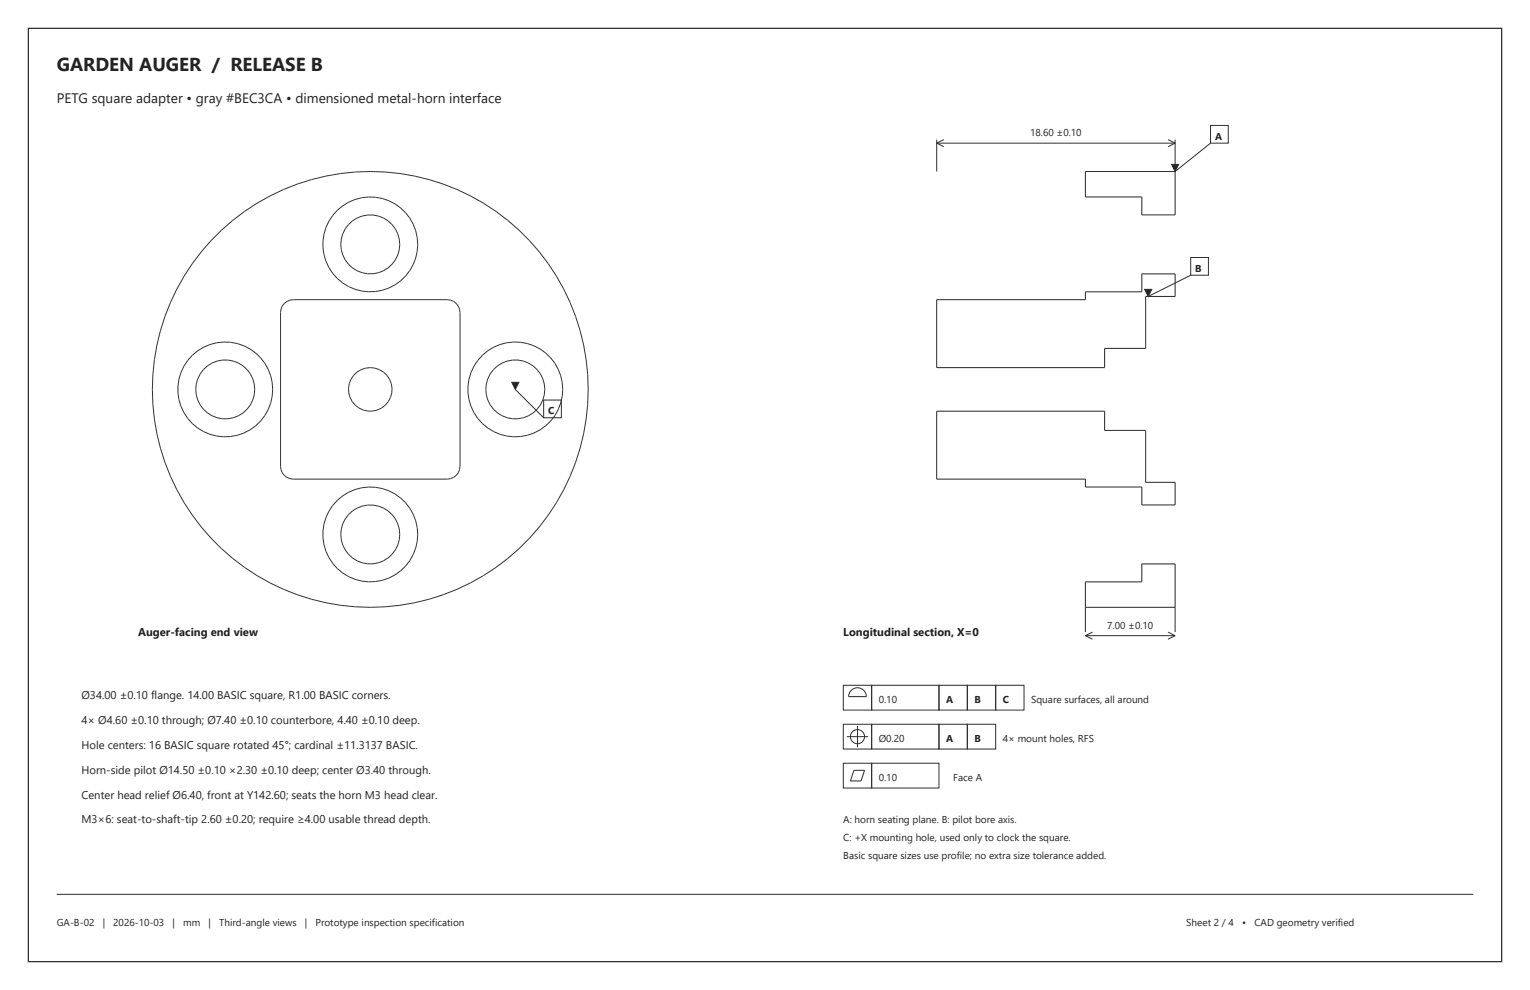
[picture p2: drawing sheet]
<svg xmlns="http://www.w3.org/2000/svg" width="432mm" height="279mm" viewBox="0 0 432 279" stroke-linecap="round" stroke-linejoin="round" font-family="sans-serif">
<defs><g id="words">
<text font-size="5.3" fill="#1a212e" x="16" y="20">GARDEN AUGER / RELEASE B</text>
<text font-size="3.9" fill="#1a212e" x="16" y="29">PETG square adapter • gray #BEC3CA • dimensioned metal-horn interface</text>
<g font-size="3.2" fill="#1a212e">
<text x="39" y="179.4">Auger-facing end view</text>
<text x="238" y="179.4">Longitudinal section, X=0</text>
<text x="23" y="197.4">Ø34.00 ±0.10 flange. 14.00 BASIC square, R1.00 BASIC corners.</text>
<text x="23" y="204.4">4× Ø4.60 ±0.10 through; Ø7.40 ±0.10 counterbore, 4.40 ±0.10 deep.</text>
<text x="23" y="211.4">Hole centers: 16 BASIC square rotated 45°; cardinal ±11.3137 BASIC.</text>
<text x="23" y="218.4">Horn-side pilot Ø14.50 ±0.10 ×2.30 ±0.10 deep; center Ø3.40 through.</text>
<text x="23" y="225.4">Center head relief Ø6.40, front at Y142.60; seats the horn M3 head clear.</text>
<text x="23" y="232.4">M3×6: seat-to-shaft-tip 2.60 ±0.20; require ≥4.00 usable thread depth.</text>
</g>
<g font-size="2.8" fill="#1a212e">
<text x="290.7" y="38.4">18.60 ±0.10</text>
<text x="342.9" y="39.4">A</text>
<text x="337.3" y="76.7">B</text>
<text x="154.7" y="116.9">C</text>
<text x="312.5" y="177.4">7.00 ±0.10</text>
<text x="248" y="198.4">0.10</text>
<text x="267" y="198.4">A</text>
<text x="275" y="198.4">B</text>
<text x="283" y="198.4">C</text>
<text x="291" y="198.4">Square surfaces, all around</text>
<text x="248" y="209.4">Ø0.20</text>
<text x="267" y="209.4">A</text>
<text x="275" y="209.4">B</text>
<text x="283" y="209.4">4× mount holes, RFS</text>
<text x="248" y="220.4">0.10</text>
<text x="269" y="220.4">Face A</text>
<text x="238" y="232.4">A: horn seating plane. B: pilot bore axis.</text>
<text x="238" y="237.4">C: +X mounting hole, used only to clock the square.</text>
<text x="238" y="242.4">Basic square sizes use profile; no extra size tolerance added.</text>
<text x="16" y="261.4">GA-B-02</text>
<text x="29" y="261.4">|</text>
<text x="32" y="261.4">2026-10-03</text>
<text x="48.7" y="261.4">|</text>
<text x="51.7" y="261.4">mm</text>
<text x="58.9" y="261.4">|</text>
<text x="61.8" y="261.4">Third-angle views</text>
<text x="86" y="261.4">|</text>
<text x="89" y="261.4">Prototype inspection specification</text>
<text x="334.8" y="261.4">Sheet 2 / 4</text>
<text x="350.6" y="261.4">•</text>
<text x="354" y="261.4">CAD geometry verified</text>
</g>
</g></defs>
<path d="M8 8h415.8v263.4h-415.8z" fill="none" stroke="#262e38" stroke-width=".35"/>
<path d="M264.4 39.4v9M266.4 39.4l-2 1M329.6 39.4l2 1M331.6 39.4v9M264.4 40.4h67.2M264.4 40.4l2 1M331.6 40.4l-2 1M16 252.4h399.8" fill="none" stroke="#262e38" stroke-width=".28"/>
<g fill="none" stroke="#29333d" stroke-width=".28">
<path d="M80.2 85.6l1.7-.9 .9-.1h43.4a3.6 3.6 0 0 1 3.6 3.6v43.4a3.6 3.6 0 0 1-3.6 3.6h-43.4a3.6 3.6 0 0 1-3.6-3.6v-43.4l.5-1.8z"/>
<circle cx="104.5" cy="69" r="13.4"/>
<circle cx="104.5" cy="69" r="8.3"/>
<circle cx="63.6" cy="109.9" r="13.4"/>
<circle cx="63.6" cy="109.9" r="8.3"/>
<circle cx="104.5" cy="109.9" r="61.5"/>
<circle cx="104.5" cy="109.9" r="6.1"/>
<circle cx="145.4" cy="109.9" r="8.3"/>
<circle cx="145.4" cy="109.9" r="13.4"/>
<circle cx="104.5" cy="150.8" r="13.4"/>
<circle cx="104.5" cy="150.8" r="8.3"/>
</g>
<path d="M306.3 48.4h25.3v12.3h-9.4v-5.1h-15.9zM264.4 84.6h41.9v-2.2h15.9v-5.1h9.4v6.4h-8.3v14.6h-11.6v5.5h-47.3zM264.4 116h47.3v5.5h11.6v14.6h8.3v6.4h-9.4v-5.1h-15.9v-2.2h-41.9zM306.3 164.2h15.9v-5.1h9.4v12.3h-25.3z" fill="none" stroke="#29333d" stroke-width=".3"/>
<path d="M289.7 35.4h16.6v4h-16.6z" fill-rule="evenodd" fill="#fff"/>
<path d="M306.3 171.4v7M306.3 179.4h25.3M306.3 179.4l2 1M308.3 178.4l-2 1M329.6 178.4l2 1M331.6 171.4v7M331.6 179.4l-2 1" fill="none" stroke="#262e38" stroke-width=".28"/>
<path d="M311.5 174.4h15v4h-15z" fill-rule="evenodd" fill="#fff"/>
<path d="M341.6 35.4h5v5h-5zM341.6 40.4l-10 8" fill="none" stroke="#262e38" stroke-width=".28"/>
<path d="M330.6 46.4h2l-1 2z" fill="#1a212e" stroke="#262e38" stroke-width=".28"/>
<path d="M336 72.7h5v5h-5zM336 77.7l-12 6" fill="none" stroke="#262e38" stroke-width=".28"/>
<path d="M323 81.7h2l-1 2z" fill="#1a212e" stroke="#262e38" stroke-width=".28"/>
<path d="M145.4 109.9l8 8M153.4 112.9h5v5h-5z" fill="none" stroke="#262e38" stroke-width=".28"/>
<path d="M144.4 107.9h2l-1 2z" fill="#1a212e" stroke="#262e38" stroke-width=".28"/>
<g fill="none" stroke="#262e38" stroke-width=".28">
<path d="M238 193.4h8v7h-8zM240 195a2.5 2.5 0 0 1 2.8-.8 2.5 2.5 0 0 1 1.7 2.4h-5zM246 193.4h19v7h-19zM265 193.4h8v7h-8zM273 193.4h8v7h-8zM281 193.4h8v7h-8zM238 204.4h8v7h-8zM238 215.4h8v7h-8zM239 207.9h6M241 217.4h3l-1 3h-3zM242 204.9v6M246 204.4h19v7h-19z"/>
<path d="M246 215.4h19v7h-19zM265 204.4h8v7h-8zM273 204.4h8v7h-8z"/>
<circle cx="242" cy="207.9" r="2"/>
</g>
<use href="#words"/>
</svg>
